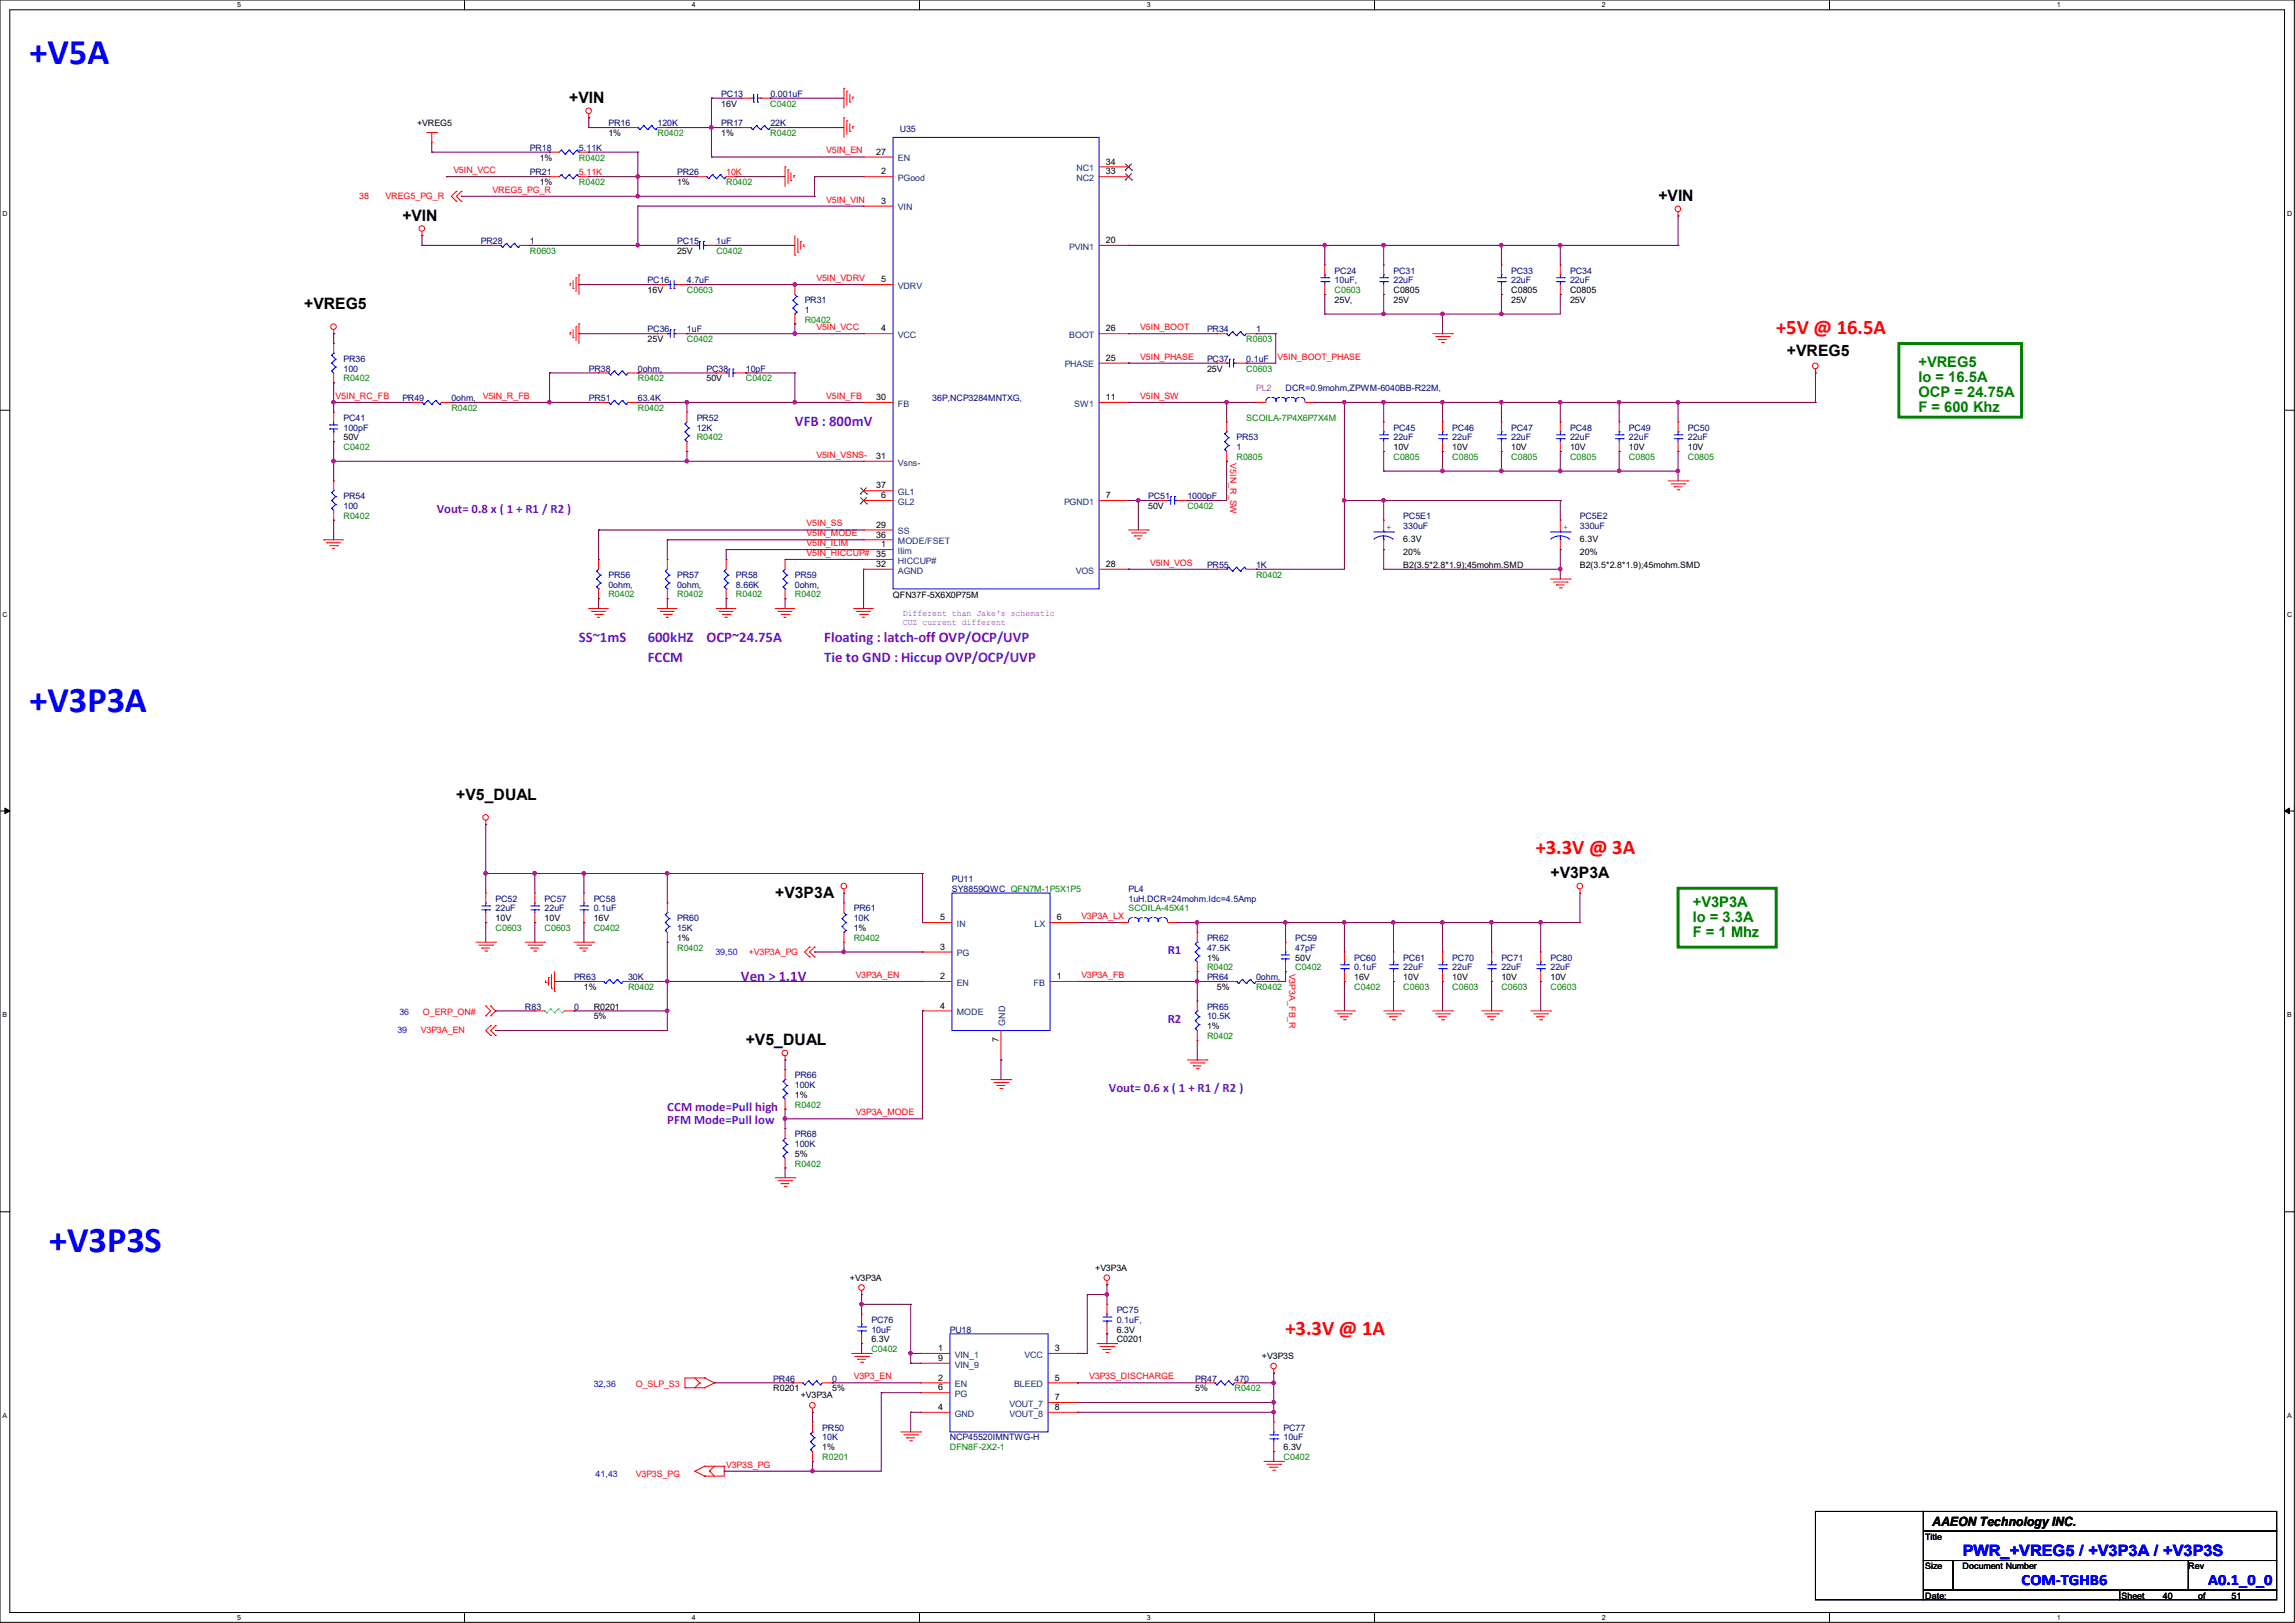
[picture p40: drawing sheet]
<svg xmlns="http://www.w3.org/2000/svg" width="297mm" height="210mm" viewBox="0 0 297 210" stroke-linecap="round" stroke-linejoin="round" font-family="sans-serif">
<defs><g id="words">
<g font-size="4.7" fill="#00f">
<text x="3.8" y="8.3">+V5A</text>
<text x="3.8" y="92.1">+V3P3A</text>
<text x="6.3" y="162">+V3P3S</text>
</g>
<g font-size="2.7" fill="#f00">
<text x="229.9" y="43.2">+5V @ 16.5A</text>
<text x="198.8" y="110.5">+3.3V @ 3A</text>
<text x="166.4" y="172.7">+3.3V @ 1A</text>
</g>
<g font-size="2">
<text x="73.7" y="13.3">+VIN</text>
<text x="52.1" y="28.6">+VIN</text>
<text x="214.6" y="26">+VIN</text>
<text x="39.4" y="40">+VREG5</text>
<text x="231.3" y="46.1">+VREG5</text>
<text x="59.1" y="103.5">+V5_DUAL</text>
<text x="200.7" y="113.7">+V3P3A</text>
<text x="100.3" y="116.2">+V3P3A</text>
<text x="96.5" y="135.3">+V5_DUAL</text>
</g>
<g font-size="2" fill="#00f">
<text x="254" y="201.3">PWR_+VREG5 / +V3P3A / +V3P3S</text>
<text x="261.6" y="205.2">COM-TGHB6</text>
<text x="285.8" y="205.2">A0.1_0_0</text>
</g>
<g font-size="1.9" fill="#008000">
<text x="248.3" y="47.5">+VREG5</text>
<text x="248.3" y="49.4">Io = 16.5A</text>
<text x="248.3" y="51.4">OCP = 24.75A</text>
<text x="248.3" y="53.3">F = 600 Khz</text>
<text x="219.1" y="117.3">+V3P3A</text>
<text x="219.1" y="119.3">Io = 3.3A</text>
<text x="219.1" y="121.2">F = 1 Mhz</text>
</g>
<g font-size="1.9" fill="#8000ff">
<text x="102.9" y="55.2">VFB : 800mV</text>
<text x="74.9" y="83.1">SS~1mS</text>
<text x="83.8" y="83.1">600kHZ</text>
<text x="91.4" y="83.1">OCP~24.75A</text>
<text x="106.7" y="83.1">Floating : latch-off OVP/OCP/UVP</text>
<text x="83.8" y="85.6">FCCM</text>
<text x="106.7" y="85.6">Tie to GND : Hiccup OVP/OCP/UVP</text>
<text x="95.9" y="126.9">Ven &gt; 1.1V</text>
</g>
<g font-size="1.7" fill="#8000ff">
<text x="56.5" y="66.3">Vout= 0.8 x ( 1 + R1 / R2 )</text>
<text x="151.1" y="123.5">R1</text>
<text x="151.1" y="132.4">R2</text>
<text x="86.4" y="143.8">CCM mode=Pull high</text>
<text x="143.5" y="141.3">Vout= 0.6 x ( 1 + R1 / R2 )</text>
<text x="86.4" y="145.5">PFM Mode=Pull low</text>
</g>
<text font-size="1.7" x="250.1" y="197.4">AAEON Technology INC.</text>
<g font-size="1.1">
<text x="54" y="16.3">+VREG5</text>
<text x="78.7" y="17.6">1%</text>
<text x="93.3" y="17.6">1%</text>
<text x="93.3" y="13.8">16V</text>
<text x="69.8" y="20.8">1%</text>
<text x="69.8" y="24">1%</text>
<text x="87.6" y="24">1%</text>
<text x="113.4" y="20">27</text>
<text x="114" y="22.6">2</text>
<text x="143.1" y="22.6">33</text>
<text x="143.1" y="21.3">34</text>
<text x="114" y="26.4">3</text>
<text x="87.6" y="32.9">25V</text>
<text x="143.1" y="31.5">20</text>
<text x="83.8" y="37.9">16V</text>
<text x="114" y="36.5">5</text>
<text x="172.7" y="39.2">25V,</text>
<text x="180.3" y="37.9">C0805</text>
<text x="180.3" y="39.2">25V</text>
<text x="195.6" y="37.9">C0805</text>
<text x="195.6" y="39.2">25V</text>
<text x="203.2" y="37.9">C0805</text>
<text x="203.2" y="39.2">25V</text>
<text x="83.8" y="44.3">25V</text>
<text x="114" y="42.9">4</text>
<text x="143.1" y="46.7">25</text>
<text x="143.1" y="42.9">26</text>
<text x="91.4" y="49.4">50V</text>
<text x="113.4" y="51.8">30</text>
<text x="143.1" y="51.8">11</text>
<text x="156.2" y="48.1">25V</text>
<text x="44.4" y="57">50V</text>
<text x="113.4" y="59.4">31</text>
<text x="180.3" y="58.3">10V</text>
<text x="188" y="58.3">10V</text>
<text x="195.6" y="58.3">10V</text>
<text x="203.2" y="58.3">10V</text>
<text x="210.8" y="58.3">10V</text>
<text x="218.4" y="58.3">10V</text>
<text x="113.4" y="63.2">37</text>
<text x="114" y="64.5">6</text>
<text x="143.1" y="64.5">7</text>
<text x="148.6" y="65.9">50V</text>
<text x="113.4" y="68.3">29</text>
<text x="113.4" y="69.6">36</text>
<text x="114" y="70.8">1</text>
<text x="181.6" y="70.2">6.3V</text>
<text x="181.6" y="71.8">20%</text>
<text x="204.5" y="70.2">6.3V</text>
<text x="204.5" y="71.8">20%</text>
<text x="113.4" y="73.4">32</text>
<text x="113.4" y="72.1">35</text>
<text x="115.6" y="77.4">QFN37F-5X6X0P75M</text>
<text x="143.1" y="73.4">28</text>
<text x="181.6" y="73.5">B2(3.5*2.8*1.9);45mohm.SMD</text>
<text x="204.5" y="73.5">B2(3.5*2.8*1.9);45mohm.SMD</text>
<text x="64.1" y="119.2">10V</text>
<text x="70.5" y="119.2">10V</text>
<text x="76.8" y="119.2">16V</text>
<text x="121.7" y="119.1">5</text>
<text x="136.8" y="119.1">6</text>
<text x="87.6" y="121.8">1%</text>
<text x="110.5" y="120.5">1%</text>
<text x="121.7" y="122.9">3</text>
<text x="156.2" y="124.3">1%</text>
<text x="167.6" y="124.3">50V</text>
<text x="75.6" y="128.1">1%</text>
<text x="76.8" y="130.6">R0201</text>
<text x="76.8" y="131.9">5%</text>
<text x="121.7" y="126.7">2</text>
<text x="121.7" y="130.5">4</text>
<text x="136.8" y="126.7">1</text>
<text x="157.5" y="128.1">5%</text>
<text x="175.3" y="126.8">16V</text>
<text x="181.6" y="126.8">10V</text>
<text x="188" y="126.8">10V</text>
<text x="194.3" y="126.8">10V</text>
<text x="200.7" y="126.8">10V</text>
<text x="129.2" y="134.9" transform="rotate(-90 129.2 134.9)">7</text>
<text x="156.2" y="133.2">1%</text>
<text x="102.9" y="142.1">1%</text>
<text x="102.9" y="149.7">5%</text>
<text x="110" y="165.7">+V3P3A</text>
<text x="141.7" y="164.4">+V3P3A</text>
<text x="112.8" y="173.7">6.3V</text>
<text x="144.5" y="173.7">C0201</text>
<text x="144.5" y="172.4">6.3V</text>
<text x="121.4" y="174.8">1</text>
<text x="121.4" y="176.1">9</text>
<text x="121.4" y="178.7">2</text>
<text x="121.4" y="179.9">6</text>
<text x="136.5" y="174.8">3</text>
<text x="136.5" y="178.7">5</text>
<text x="163.3" y="175.9">+V3P3S</text>
<text x="100.1" y="180">R0201</text>
<text x="103.6" y="180.9">+V3P3A</text>
<text x="107.7" y="180">5%</text>
<text x="121.4" y="182.5">4</text>
<text x="136.5" y="181.2">7</text>
<text x="136.5" y="182.5">8</text>
<text x="154.7" y="180">5%</text>
<text x="106.4" y="187.7">1%</text>
<text x="166.1" y="187.7">6.3V</text>
<text x="249.2" y="199.2">Title</text>
<text x="249.2" y="203">Size</text>
<text x="254" y="203">Document Number</text>
<text x="283.2" y="203">Rev</text>
<text x="249.2" y="206.8">Date:</text>
<text x="274.6" y="206.8">Sheet</text>
<text x="279.9" y="206.8">40</text>
<text x="284.5" y="206.8">of</text>
<text x="288.8" y="206.8">51</text>
</g>
<g font-size="1.1" fill="#000080">
<text x="78.7" y="16.3">PR16</text>
<text x="85.1" y="16.3">120K</text>
<text x="93.3" y="16.3">PR17</text>
<text x="93.3" y="12.5">PC13</text>
<text x="99.7" y="16.3">22K</text>
<text x="99.7" y="12.5">0.001uF</text>
<text x="116.5" y="17.1">U35</text>
<text x="68.6" y="19.5">PR18</text>
<text x="68.6" y="22.7">PR21</text>
<text x="74.9" y="19.5">5.11K</text>
<text x="87.6" y="22.7">PR26</text>
<text x="62.2" y="31.6">PR28</text>
<text x="68.6" y="31.6">1</text>
<text x="87.6" y="31.6">PC15</text>
<text x="92.7" y="31.6">1uF</text>
<text x="172.7" y="35.4">PC24</text>
<text x="180.3" y="35.4">PC31</text>
<text x="195.6" y="35.4">PC33</text>
<text x="203.2" y="35.4">PC34</text>
<text x="83.8" y="36.7">PC16</text>
<text x="88.9" y="36.7">4.7uF</text>
<text x="104.1" y="39.2">PR31</text>
<text x="104.1" y="40.5">1</text>
<text x="172.7" y="36.7">10uF,</text>
<text x="180.3" y="36.7">22uF</text>
<text x="195.6" y="36.7">22uF</text>
<text x="203.2" y="36.7">22uF</text>
<text x="44.4" y="46.8">PR36</text>
<text x="83.8" y="43">PC36</text>
<text x="88.9" y="43">1uF</text>
<text x="156.2" y="43">PR34</text>
<text x="156.2" y="46.8">PC37</text>
<text x="161.3" y="46.8">0.1uF</text>
<text x="162.6" y="43">1</text>
<text x="44.4" y="48.1">100</text>
<text x="52.1" y="51.9">PR49</text>
<text x="58.4" y="51.9">0ohm,</text>
<text x="76.2" y="51.9">PR51</text>
<text x="76.2" y="48.1">PR38</text>
<text x="82.6" y="51.9">63.4K</text>
<text x="82.6" y="48.1">0ohm,</text>
<text x="91.4" y="48.1">PC38</text>
<text x="96.5" y="48.1">10pF</text>
<text x="120.6" y="51.9">36P,NCP3284MNTXG,</text>
<text x="166.4" y="50.6">DCR=0.9mohm,ZPWM-6040BB-R22M,</text>
<text x="44.4" y="54.4">PC41</text>
<text x="44.4" y="55.7">100pF</text>
<text x="90.2" y="54.4">PR52</text>
<text x="90.2" y="55.7">12K</text>
<text x="160" y="57">PR53</text>
<text x="160" y="58.3">1</text>
<text x="180.3" y="55.7">PC45</text>
<text x="180.3" y="57">22uF</text>
<text x="188" y="55.7">PC46</text>
<text x="188" y="57">22uF</text>
<text x="195.6" y="55.7">PC47</text>
<text x="195.6" y="57">22uF</text>
<text x="203.2" y="55.7">PC48</text>
<text x="203.2" y="57">22uF</text>
<text x="210.8" y="55.7">PC49</text>
<text x="210.8" y="57">22uF</text>
<text x="218.4" y="55.7">PC50</text>
<text x="218.4" y="57">22uF</text>
<text x="44.4" y="64.6">PR54</text>
<text x="44.4" y="65.9">100</text>
<text x="148.6" y="64.6">PC51</text>
<text x="153.7" y="64.6">1000pF</text>
<text x="181.6" y="67.1">PC5E1</text>
<text x="181.6" y="68.4">330uF</text>
<text x="204.5" y="67.1">PC5E2</text>
<text x="204.5" y="68.4">330uF</text>
<text x="78.7" y="74.8">PR56</text>
<text x="78.7" y="76">0ohm,</text>
<text x="87.6" y="74.8">PR57</text>
<text x="87.6" y="76">0ohm,</text>
<text x="95.2" y="74.8">PR58</text>
<text x="95.2" y="76">8.66K</text>
<text x="102.9" y="74.8">PR59</text>
<text x="102.9" y="76">0ohm,</text>
<text x="156.2" y="73.5">PR55</text>
<text x="162.6" y="73.5">1K</text>
<text x="64.1" y="116.7">PC52</text>
<text x="64.1" y="117.9">22uF</text>
<text x="70.5" y="116.7">PC57</text>
<text x="70.5" y="117.9">22uF</text>
<text x="76.8" y="116.7">PC58</text>
<text x="76.8" y="117.9">0.1uF</text>
<text x="87.6" y="119.2">PR60</text>
<text x="110.5" y="117.9">PR61</text>
<text x="110.5" y="119.2">10K</text>
<text x="123.2" y="114.1">PU11</text>
<text x="123.2" y="115.4">SY8859QWC QFN7M-1P5X1P5</text>
<text x="146" y="115.4">PL4</text>
<text x="146" y="116.7">1uH.DCR=24mohm.Idc=4.5Amp</text>
<text x="87.6" y="120.5">15K</text>
<text x="156.2" y="121.8">PR62</text>
<text x="156.2" y="123">47.5K</text>
<text x="167.6" y="121.8">PC59</text>
<text x="167.6" y="123">47pF</text>
<text x="175.3" y="124.3">PC60</text>
<text x="175.3" y="125.6">0.1uF</text>
<text x="181.6" y="124.3">PC61</text>
<text x="181.6" y="125.6">22uF</text>
<text x="188" y="124.3">PC70</text>
<text x="188" y="125.6">22uF</text>
<text x="194.3" y="124.3">PC71</text>
<text x="194.3" y="125.6">22uF</text>
<text x="200.7" y="124.3">PC80</text>
<text x="200.7" y="125.6">22uF</text>
<text x="67.9" y="130.6">R83</text>
<text x="74.3" y="126.8">PR63</text>
<text x="74.3" y="130.6">0</text>
<text x="81.3" y="126.8">30K</text>
<text x="156.2" y="130.6">PR65</text>
<text x="156.2" y="131.9">10.5K</text>
<text x="156.2" y="126.8">PR64</text>
<text x="162.6" y="126.8">0ohm,</text>
<text x="102.9" y="139.5">PR66</text>
<text x="102.9" y="140.8">100K</text>
<text x="102.9" y="147.2">PR68</text>
<text x="102.9" y="148.4">100K</text>
<text x="112.8" y="171.2">PC76</text>
<text x="112.8" y="172.4">10uF</text>
<text x="122.9" y="172.4">PU18</text>
<text x="144.5" y="169.9">PC75</text>
<text x="144.5" y="171.2">0.1uF,</text>
<text x="100.1" y="178.8">PR46</text>
<text x="107.7" y="178.8">0</text>
<text x="154.7" y="178.8">PR47</text>
<text x="159.8" y="178.8">470</text>
<text x="106.4" y="185.1">PR50</text>
<text x="166.1" y="185.1">PC77</text>
<text x="106.4" y="186.4">10K</text>
<text x="122.9" y="186.4">NCP45520IMNTWG-H</text>
<text x="166.1" y="186.4">10uF</text>
</g>
<g font-size="1.1" fill="#008000">
<text x="85.1" y="17.6">R0402</text>
<text x="99.7" y="17.6">R0402</text>
<text x="99.7" y="13.8">C0402</text>
<text x="74.9" y="20.8">R0402</text>
<text x="74.9" y="24">R0402</text>
<text x="94" y="24">R0402</text>
<text x="68.6" y="32.9">R0603</text>
<text x="92.7" y="32.9">C0402</text>
<text x="88.9" y="37.9">C0603</text>
<text x="104.1" y="41.7">R0402</text>
<text x="172.7" y="37.9">C0603</text>
<text x="88.9" y="44.3">C0402</text>
<text x="161.3" y="44.3">R0603</text>
<text x="44.4" y="49.4">R0402</text>
<text x="58.4" y="53.2">R0402</text>
<text x="82.5" y="53.2">R0402</text>
<text x="82.5" y="49.4">R0402</text>
<text x="96.5" y="49.4">C0402</text>
<text x="161.3" y="48.1">C0603</text>
<text x="44.4" y="58.3">C0402</text>
<text x="90.2" y="57">R0402</text>
<text x="160" y="59.5">R0805</text>
<text x="161.3" y="54.4">SCOILA-7P4X6P7X4M</text>
<text x="180.3" y="59.5">C0805</text>
<text x="188" y="59.5">C0805</text>
<text x="195.6" y="59.5">C0805</text>
<text x="203.2" y="59.5">C0805</text>
<text x="210.8" y="59.5">C0805</text>
<text x="218.4" y="59.5">C0805</text>
<text x="153.7" y="65.9">C0402</text>
<text x="44.4" y="67.1">R0402</text>
<text x="78.7" y="77.3">R0402</text>
<text x="87.6" y="77.3">R0402</text>
<text x="95.2" y="77.3">R0402</text>
<text x="102.9" y="77.3">R0402</text>
<text x="162.6" y="74.8">R0402</text>
<text x="146" y="117.9">SCOILA-45X41</text>
<text x="64.1" y="120.5">C0603</text>
<text x="70.5" y="120.5">C0603</text>
<text x="76.8" y="120.5">C0402</text>
<text x="87.6" y="123">R0402</text>
<text x="110.5" y="121.8">R0402</text>
<text x="156.2" y="125.6">R0402</text>
<text x="167.6" y="125.6">C0402</text>
<text x="81.3" y="128.1">R0402</text>
<text x="162.6" y="128.1">R0402</text>
<text x="175.3" y="128.1">C0402</text>
<text x="181.6" y="128.1">C0603</text>
<text x="188" y="128.1">C0603</text>
<text x="194.3" y="128.1">C0603</text>
<text x="200.7" y="128.1">C0603</text>
<text x="156.2" y="134.5">R0402</text>
<text x="102.9" y="143.3">R0402</text>
<text x="102.9" y="151">R0402</text>
<text x="112.8" y="175">C0402</text>
<text x="159.8" y="180">R0402</text>
<text x="106.4" y="188.9">R0201</text>
<text x="122.9" y="187.7">DFN8F-2X2-1</text>
<text x="166.1" y="188.9">C0402</text>
</g>
<g font-size="1.1" fill="#f00">
<text x="58.7" y="22.4">V5IN_VCC</text>
<text x="74.9" y="22.7">5.11K</text>
<text x="94" y="22.7">10K</text>
<text x="106.9" y="19.9">V5IN_EN</text>
<text x="46.5" y="25.7">38</text>
<text x="49.9" y="25.7">VREG5_PG_R</text>
<text x="63.8" y="24.9">VREG5_PG_R</text>
<text x="106.9" y="26.2">V5IN_VIN</text>
<text x="105.7" y="36.4">V5IN_VDRV</text>
<text x="105.7" y="42.7">V5IN_VCC</text>
<text x="147.6" y="46.5">V5IN_PHASE</text>
<text x="147.6" y="42.7">V5IN_BOOT</text>
<text x="165.3" y="46.5">V5IN_BOOT_PHASE</text>
<text x="43.4" y="51.6">V5IN_RC_FB</text>
<text x="62.5" y="51.6">V5IN_R_FB</text>
<text x="106.9" y="51.6">V5IN_FB</text>
<text x="147.6" y="51.6">V5IN_SW</text>
<text x="105.7" y="59.2">V5IN_VSNS-</text>
<text x="159.2" y="59.9" transform="rotate(90 159.2 59.9)">V5IN_R_SW</text>
<text x="104.4" y="71.9">V5IN_HICCUP#</text>
<text x="104.4" y="69.4">V5IN_MODE</text>
<text x="104.4" y="70.7">V5IN_ILIM</text>
<text x="104.4" y="68.1">V5IN_SS</text>
<text x="148.8" y="73.2">V5IN_VOS</text>
<text x="140" y="118.9">V3P3A_LX</text>
<text x="96.9" y="123.5">+V3P3A_PG</text>
<text x="166.8" y="126" transform="rotate(90 166.8 126)">V3P3A_FB_R</text>
<text x="54.7" y="131.3">O_ERP_ON#</text>
<text x="110.7" y="126.5">V3P3A_EN</text>
<text x="140" y="126.5">V3P3A_FB</text>
<text x="54.5" y="133.7">V3P3A_EN</text>
<text x="110.7" y="144.3">V3P3A_MODE</text>
<text x="82.3" y="179.4">O_SLP_S3</text>
<text x="110.5" y="178.5">V3P3_EN</text>
<text x="141" y="178.5">V3P3S_DISCHARGE</text>
<text x="82.3" y="191.1">V3P3S_PG</text>
<text x="94" y="189.9">V3P3S_PG</text>
</g>
<g font-size="1.1" fill="#004080">
<text x="116.2" y="23.4">PGood</text>
<text x="116.2" y="20.9">EN</text>
<text x="139.3" y="23.4">NC2</text>
<text x="139.3" y="22.1">NC1</text>
<text x="116.2" y="27.2">VIN</text>
<text x="138.4" y="32.3">PVIN1</text>
<text x="116.2" y="37.4">VDRV</text>
<text x="116.2" y="43.7">VCC</text>
<text x="137.8" y="47.5">PHASE</text>
<text x="138.4" y="43.7">BOOT</text>
<text x="116.2" y="52.6">FB</text>
<text x="139" y="52.6">SW1</text>
<text x="116.2" y="65.3">GL2</text>
<text x="116.2" y="60.2">Vsns-</text>
<text x="116.2" y="64.1">GL1</text>
<text x="137.7" y="65.3">PGND1</text>
<text x="116.2" y="71.7">Ilim</text>
<text x="116.2" y="69.1">SS</text>
<text x="116.2" y="70.4">MODE/FSET</text>
<text x="116.2" y="74.2">AGND</text>
<text x="116.2" y="72.9">HICCUP#</text>
<text x="139.2" y="74.2">VOS</text>
<text x="123.8" y="119.9">IN</text>
<text x="133.9" y="119.9">LX</text>
<text x="123.8" y="123.7">PG</text>
<text x="123.8" y="127.6">EN</text>
<text x="123.8" y="131.4">MODE</text>
<text x="133.8" y="127.6">FB</text>
<text x="130.1" y="132.7" transform="rotate(-90 130.1 132.7)">GND</text>
<text x="123.6" y="175.7">VIN_1</text>
<text x="123.6" y="177">VIN_9</text>
<text x="123.6" y="179.5">EN</text>
<text x="131.2" y="179.5">BLEED</text>
<text x="132.6" y="175.7">VCC</text>
<text x="123.6" y="180.8">PG</text>
<text x="123.6" y="183.3">GND</text>
<text x="130.6" y="182">VOUT_7</text>
<text x="130.6" y="183.3">VOUT_8</text>
</g>
<text font-size="1.1" fill="#f0f" x="162.6" y="50.6">PL2</text>
<g font-size="1.1" fill="#00f">
<text x="179.5" y="68.5">+</text>
<text x="202.3" y="68.5">+</text>
<text x="92.6" y="123.5">39,50</text>
<text x="51.7" y="131.3">36</text>
<text x="51.4" y="133.7">39</text>
<text x="76.8" y="179.4">32,36</text>
<text x="77.1" y="191.1">41,43</text>
</g>
<g font-size="1.1" fill="#8000ff">
<text x="116.8" y="79.7">Different than Jake's schematic</text>
<text x="116.8" y="80.9">CUZ current different</text>
</g>
<g font-size=".9">
<text x="30.7" y=".9">5</text>
<text x="89.5" y=".9">4</text>
<text x="148.4" y=".9">3</text>
<text x="207.3" y=".9">2</text>
<text x="266.2" y=".9">1</text>
<text x=".3" y="28">D</text>
<text x="296" y="28">D</text>
<text x=".3" y="79.8">C</text>
<text x="296" y="79.8">C</text>
<text x=".3" y="131.7">B</text>
<text x="296" y="131.7">B</text>
<text x=".3" y="183.5">A</text>
<text x="296" y="183.5">A</text>
<text x="30.7" y="209.6">5</text>
<text x="89.5" y="209.6">4</text>
<text x="148.4" y="209.6">3</text>
<text x="207.3" y="209.6">2</text>
<text x="266.2" y="209.6">1</text>
</g>
</g></defs>
<path d="M0 0h296.9v209.9h-296.9zM1.3 1.3h294.4v207.4h-294.4z" fill="none" stroke="#000" stroke-width=".13"/>
<g fill="#fff">
<path d="M30.7 .1h.5v1h-.5z"/>
<path d="M30.7 208.8h.5v1h-.5z"/>
</g>
<path d="M60.1 0v1.3M60.1 208.7v1.2" fill="none" stroke="#000" stroke-width=".13"/>
<g fill="#fff">
<path d="M89.5 .1h.5v1h-.5z"/>
<path d="M89.5 208.8h.5v1h-.5z"/>
</g>
<path d="M119 0v1.3M119 208.7v1.2" fill="none" stroke="#000" stroke-width=".13"/>
<g fill="#fff">
<path d="M148.4 .1h.5v1h-.5z"/>
<path d="M148.4 208.8h.5v1h-.5z"/>
</g>
<path d="M177.9 0v1.3M177.9 208.7v1.2" fill="none" stroke="#000" stroke-width=".13"/>
<g fill="#fff">
<path d="M207.3 .1h.5v1h-.5z"/>
<path d="M207.3 208.8h.5v1h-.5z"/>
</g>
<path d="M236.8 0v1.3M236.8 208.7v1.2" fill="none" stroke="#000" stroke-width=".13"/>
<g fill="#fff">
<path d="M266.2 .1h.5v1h-.5z"/>
<path d="M266.2 208.8h.5v1h-.5z"/>
<path d="M.3 27.2h.7v1h-.7z"/>
<path d="M296 27.2h.6v1h-.6z"/>
<path d="M.3 79h.7v1h-.7z"/>
<path d="M296 79h.6v1h-.6z"/>
</g>
<path d="M0 53.1h1.3M295.7 53.1h1.2" fill="none" stroke="#000" stroke-width=".13"/>
<g fill="#fff">
<path d="M.3 130.9h.6v1h-.6z"/>
<path d="M296 130.9h.6v1h-.6z"/>
</g>
<path d="M0 104.9h1.3M295.7 104.9h1.2" fill="none" stroke="#000" stroke-width=".13"/>
<path d="M.6 104.6l.7 .3-.7 .4zM295.7 104.9l.6-.3v.7z" fill="#000" stroke="#000" stroke-width=".13"/>
<g fill="#fff">
<path d="M.3 182.7h.6v1h-.6z"/>
<path d="M296 182.7h.5v1h-.5z"/>
</g>
<path d="M0 156.8h1.3M295.7 156.8h1.2M234.9 195.6h14v11.4h-14zM248.9 195.6h45.7v2.5h-45.7zM248.9 198.1h45.7v3.8h-45.7zM248.9 201.9h3.8v3.8h-3.8zM248.9 205.7h25.4v1.3h-25.4zM252.7 201.9h30.5v3.8h-30.5zM274.3 205.7h20.3v1.3h-20.3zM283.2 201.9h11.4v3.8h-11.4z" fill="none" stroke="#000" stroke-width=".13"/>
<path d="M245.7 44.4h15.9v9.6h-15.9zM217.2 114.9h12.7v7.7h-12.7z" fill="none" stroke="#008000" stroke-width=".38"/>
<g fill="none" stroke="#f00" stroke-width=".13">
<path d="M55.2 17.1h1.3M55.9 18.4h.1M55.9 17.1v1.3M56.5 17.1h.1M71.1 19.7h.1M71.1 19.7h1.3M74.9 19.7h1.3M76.2 15.2h.1M76.2 19.7h.1M76.2 14.7v.5M81.3 16.5h.1M81.3 16.5h1.2"/>
<path d="M85.1 16.5h1.3M86.4 16.5h.1M95.9 16.5h.1M95.9 12.7h.1M95.9 16.5h1.3M95.9 12.7h1.3M98.4 12.7h1.3M99.7 12.7h.1M99.7 16.5h1.3M101 16.5h.1M109.2 15.2h.1M109.2 11.4h.1"/>
<path d="M109.2 11.4v2.6M109.2 15.2v2.6M109.6 15.6h.1M109.6 11.8h.1M109.6 11.8v1.8M109.6 15.6v1.8M110 17h.1M110 13.2h.1M110 12.2v1M110 16v1M110.4 16.4h.1M110.4 12.6h.1"/>
<path d="M110.4 12.6v.2M110.4 16.4v.2M54.6 30.5h.1M54.6 30v.5M59.1 24.8h.1M59.1 26h.1M59.1 24.8l-.7 .6 .7 .6M59.7 24.8h.1M59.7 26h.1M59.7 24.8l-.6 .6 .6 .6M63.5 31.7h.1M63.5 31.7h1.3"/>
<path d="M67.3 31.7h1.3M68.6 31.7h.1M71.1 22.9h.1M71.1 22.9h1.3M73.8 36.7h.1M73.8 36.7v.3M74.2 37.3h.1M74.2 36.3v1M74.5 35.9h.1M74.5 35.9v1.8M74.9 35.6h.1M74.9 35.6v2.5"/>
<path d="M74.9 22.9h1.3M76.2 22.9h.1M85.1 36.8h.1M85.1 36.8h1.3M87.6 36.8h1.3M88.9 36.8h.1M88.9 31.7h.1M88.9 31.7h1.3M90.2 22.9h.1M90.2 22.9h1.2M91.4 31.7h1.3M92.7 31.7h.1"/>
<path d="M94 22.9h1.2M95.2 22.9h.1M101.6 21.6h.1M101.6 21.6v2.5M102 22h.1M102 22v1.7M102.4 23.4h.1M102.4 22.4v1M102.7 22.7h.1M102.7 22.7v.3M102.9 33h.1M102.9 36.8h.1"/>
<path d="M102.9 30.5v2.5M102.9 36.8v1.3M103.3 32.6h.1M103.3 30.9v1.7M103.6 31.2h.1M103.6 31.2v1.1M104 31.9h.1M104 31.6v.3M111.8 22.9h.1M111.8 26.7h.1M111.8 36.8h.1M111.8 20.3h.1"/>
<path d="M111.8 36.8h3.8M111.8 22.9h3.8M111.8 26.7h3.8M111.8 20.3h3.8M142.2 31.7h3.8M142.2 22.9h3.8M142.2 21.6h3.8M146 31.7h.1M146 22.9h.1M146 21.6h.1M171.4 38.1h.1M171.4 34.3h.1"/>
<path d="M171.4 34.3v1.3M171.4 36.8v1.3M179.1 38.1h.1M179.1 34.3h.1M179.1 34.3v1.3M179.1 36.8v1.3M194.3 38.1h.1M194.3 34.3h.1M194.3 34.3v1.3M194.3 36.8v1.3M201.9 38.1h.1M201.9 34.3h.1"/>
<path d="M201.9 34.3v1.3M201.9 36.8v1.3M217.2 27.9h.1M217.2 27.4v.5M43.2 43.2h.1M43.2 49.5h.1M43.2 44.4h.1M43.2 53.3h.1M43.2 57.1h.1M43.2 42.7v.5M43.2 44.4v1.3M43.2 48.3v1.2"/>
<path d="M43.2 53.3v1.3M43.2 55.9v1.2M53.3 52.1h.1M53.3 52.1h1.3M57.1 52.1h1.3M58.4 52.1h.1M73.8 43.1h.1M73.8 43.1v.2M74.2 43.7h.1M74.2 42.7v1M74.5 42.3h.1M74.5 42.3v1.8"/>
<path d="M74.9 41.9h.1M74.9 41.9v2.5M77.5 52.1h.1M77.5 48.3h.1M77.5 52.1h1.2M77.5 48.3h1.2M81.3 52.1h1.2M81.3 48.3h1.2M82.5 52.1h.1M82.5 48.3h.1M85.1 43.2h.1M85.1 43.2h1.3"/>
<path d="M87.6 43.2h1.3M88.9 43.2h.1M88.9 53.3h.1M88.9 58.4h.1M88.9 53.3v1.3M88.9 57.1v1.3M92.7 48.3h.1M92.7 48.3h1.3M95.2 48.3h1.3M96.5 48.3h.1M102.9 41.9h.1M102.9 40.6v1.3"/>
<path d="M111.8 43.2h.1M111.8 52.1h.1M111.8 59.7h.1M111.8 43.2h3.8M111.8 52.1h3.8M111.8 59.7h3.8M142.2 43.2h3.8M142.2 52.1h3.8M142.2 47h3.8M146 52.1h.1M146 47h.1M146 43.2h.1"/>
<path d="M157.5 43.2h.1M157.5 47h.1M157.5 43.2h1.2M157.5 47h1.2M158.7 59.7h.1M158.7 54.6h.1M158.7 54.6v1.3M158.7 58.4v1.3M160 47h1.3M161.3 47h.1M161.3 43.2h1.3M162.6 43.2h.1"/>
<path d="M162.6 52.1h.1M162.6 52.1h1.2M168.9 52.1h1.3M170.2 52.1h.1M179.1 58.4h.1M179.1 54.6h.1M179.1 54.6v1.3M179.1 57.1v1.3M185.4 43.2h2.6M185.8 43.6h1.8M186.2 43.9h.1M186.2 43.9h1"/>
<path d="M186.6 44.3h.2M186.7 58.4h.1M186.7 54.6h.1M186.7 54.6v1.3M186.7 57.1v1.3M186.8 44.3h.1M187.6 43.6h.1M188 43.2h.1M194.3 58.4h.1M194.3 54.6h.1M194.3 54.6v1.3M194.3 57.1v1.3"/>
<path d="M201.9 58.4h.1M201.9 54.6h.1M201.9 54.6v1.3M201.9 57.1v1.3M209.5 58.4h.1M209.5 54.6h.1M209.5 54.6v1.3M209.5 57.1v1.3M217.2 58.4h.1M217.2 54.6h.1M217.2 54.6v1.3M217.2 57.1v1.3"/>
<path d="M234.9 48.3h.1M234.9 47.8v.5M41.9 69.8h.1M41.9 69.8h2.5M42.3 70.2h.1M42.3 70.2h1.8M42.7 70.6h1M43.1 71h.1M43.1 71h.2M43.2 67.3h.1M43.2 62.2h.1M43.2 62.2v1.3"/>
<path d="M43.2 66v1.3M43.7 70.6h.1M76.2 78.7h.1M76.2 78.7h2.5M76.6 79.1h.1M76.6 79.1h1.8M77 79.5h1M77.3 79.9h.1M77.3 79.9h.3M77.5 72.4h.1M77.5 77.5h.1M77.5 72.4v1.3"/>
<path d="M77.5 76.2v1.3M78 79.5h.1M85.1 78.7h.1M85.1 78.7h2.5M85.5 79.1h.1M85.5 79.1h1.7M85.9 79.5h1M86.2 79.9h.1M86.2 79.9h.3M86.4 72.4h.1M86.4 77.5h.1M86.4 72.4v1.3"/>
<path d="M86.4 76.2v1.3M86.9 79.5h.1M92.7 78.7h.1M92.7 78.7h2.5M93.1 79.1h.1M93.1 79.1h1.8M93.5 79.5h1M93.9 79.9h.1M93.9 79.9h.2M94 72.4h.1M94 77.5h.1M94 72.4v1.3"/>
<path d="M94 76.2v1.3M94.5 79.5h.1M100.3 78.7h.1M100.3 78.7h2.6M100.7 79.1h.1M100.7 79.1h1.8M101.1 79.5h1M101.5 79.9h.1M101.5 79.9h.2M101.6 72.4h.1M101.6 77.5h.1M101.6 72.4v1.3"/>
<path d="M101.6 76.2v1.3M102.1 79.5h.1M110.5 78.7h.1M110.5 78.7h2.5M110.9 79.1h.1M110.9 79.1h1.7M111.3 79.5h1M111.6 79.9h.1M111.6 79.9h.3M111.8 71.1h.1M111.8 64.8h.1M111.8 68.6h.1"/>
<path d="M111.8 73.7h.1M111.8 72.4h.1M111.8 69.8h.1M111.8 63.5h.1M111.8 69.8h3.8M111.8 68.6h3.8M111.8 71.1h3.8M111.8 64.8h3.8M111.8 73.7h3.8M111.8 72.4h3.8M111.8 63.5h3.8M112.3 79.5h.1"/>
<path d="M142.2 64.8h3.8M142.2 73.7h3.8M146 64.8h.1M146 73.7h.1M146 68.6h2.6M146.4 69h1.8M146.8 69.3h.1M146.8 69.3h1M147.2 69.7h.2M147.4 69.7h.1M148.2 69h.1M148.6 68.6h.1"/>
<path d="M149.9 64.8h.1M149.9 64.8h1.2M152.4 64.8h1.3M153.7 64.8h.1M157.5 73.7h.1M157.5 73.7h1.2M161.3 73.7h1.3M162.6 73.7h.1M179.1 67.3h.1M179.1 71.1h.1M179.1 67.3v1.3M179.1 69.8v1.3"/>
<path d="M200.7 74.9h2.5M201 75.3h1.8M201.4 75.7h.1M201.4 75.7h1M201.8 76.1h.3M201.9 67.3h.1M201.9 71.1h.1M201.9 67.3v1.3M201.9 69.8v1.3M202.1 76.1h.1M202.8 75.3h.1M203.2 74.9h.1"/>
<path d="M215.9 62.2h2.5M216.3 62.6h1.8M216.7 63h.1M216.7 63h1M217 63.4h.3M217.3 63.4h.1M218.1 62.6h.1M218.4 62.2h.1M62.9 106.7h.1M62.9 119.4h.1M62.9 115.6h.1M62.9 106.2v.5"/>
<path d="M62.9 115.6v1.2M62.9 118.1v1.3M69.2 119.4h.1M69.2 115.6h.1M69.2 115.6v1.2M69.2 118.1v1.3M75.6 119.4h.1M75.6 115.6h.1M75.6 115.6v1.2M75.6 118.1v1.3M86.4 116.8h.1M86.4 116.8v1.3"/>
<path d="M109.2 115.6h.1M109.2 116.8h.1M109.2 115.1v.5M109.2 116.8v1.3M119.4 119.4h.1M119.4 119.4h3.8M135.9 119.4h3.8M139.7 119.4h.1M144.8 119.4h.1M144.8 119.4h1.2M151.1 119.4h1.3M152.4 119.4h.1"/>
<path d="M204.5 115.6h.1M204.5 115.1v.5M61.6 121.9h2.5M62 122.3h1.8M62.4 122.7h.1M62.4 122.7h1M62.7 123.1h.3M62.9 131.4h.1M62.9 130.2h.1M62.9 130.2l.6 .6-.6 .6M63 123.1h.1M63.5 130.2h.1"/>
<path d="M63.5 131.4h.1M63.5 134h.1M63.5 132.7h.1M63.5 130.2l.6 .6-.6 .6M63.5 132.7l-.6 .6 .6 .7M63.8 122.3h.1M64.1 121.9h.1M64.1 134h.1M64.1 132.7h.1M64.1 132.7l-.6 .6 .6 .7M67.9 121.9h2.6M68.3 122.3h1.8"/>
<path d="M68.7 122.7h.1M68.7 122.7h1M69.1 123.1h.2M69.2 130.8h.1M69.2 130.8h1.3M69.3 123.1h.1M70.1 122.3h.1M70.5 121.9h.1M70.6 127.1h.1M70.6 126.9v.2M71 126.5h.1M71 126.5v1"/>
<path d="M71.4 127.9h.1M71.4 126.1v1.8M71.8 128.3h.1M71.8 125.7v2.6M73 130.8h1.3M74.3 130.8h.1M74.3 121.9h2.5M74.7 122.3h1.8M75.1 122.7h.1M75.1 122.7h1M75.4 123.1h.3M75.7 123.1h.1"/>
<path d="M76.5 122.3h.1M76.8 121.9h.1M76.8 127h.1M76.8 127h1.3M80.6 127h1.3M81.9 127h.1M86.4 121.9h.1M86.4 120.6v1.3M101.6 137.2h.1M101.6 138.4h.1M101.6 136.7v.5M101.6 138.4v1.3"/>
<path d="M104.8 122.6h.1M104.8 123.8h.1M104.8 122.6l-.7 .6 .7 .6M105.4 122.6h.1M105.4 123.8h.1M105.4 122.6l-.6 .6 .6 .6M109.2 121.9h.1M109.2 120.6v1.3M119.4 127h.1M119.4 123.2h.1M119.4 130.8h.1M119.4 130.8h3.8"/>
<path d="M119.4 127h3.8M119.4 123.2h3.8M128.3 139.7h2.5M129.5 137.2h.1M129.5 133.3v3.9M130.8 139.7h.1M135.9 127h3.8M139.7 127h.1M153.7 137.2h2.5M154.1 137.5h1.7M154.4 137.9h.1M154.4 137.9h1"/>
<path d="M154.8 138.3h.3M154.9 125.7h.1M154.9 120.6h.1M154.9 134.6h.1M154.9 129.5h.1M154.9 120.6v1.3M154.9 124.5v1.2M154.9 129.5v1.3M154.9 133.3v1.3M155.1 138.3h.1M155.8 137.5h.1M156.2 137.2h.1"/>
<path d="M158.7 127h.1M158.7 127h1.3M162.6 127h1.2M163.8 127h.1M166.4 125.7h.1M166.4 121.9h.1M166.4 121.9v1.3M166.4 124.5v1.2M172.7 130.8h2.6M173.1 131.2h1.8M173.5 131.6h.1M173.5 131.6h1"/>
<path d="M173.9 132h.2M174 127h.1M174 123.2h.1M174 123.2v1.3M174 125.7v1.3M174.1 132h.1M174.9 131.2h.1M175.3 130.8h.1M179.1 130.8h2.5M179.5 131.2h1.7M179.8 131.6h.1M179.8 131.6h1"/>
<path d="M180.2 132h.3M180.3 127h.1M180.3 123.2h.1M180.3 123.2v1.3M180.3 125.7v1.3M180.5 132h.1M181.2 131.2h.1M181.6 130.8h.1M185.4 130.8h2.6M185.8 131.2h1.8M186.2 131.6h.1M186.2 131.6h1"/>
<path d="M186.6 132h.2M186.7 127h.1M186.7 123.2h.1M186.7 123.2v1.3M186.7 125.7v1.3M186.8 132h.1M187.6 131.2h.1M188 130.8h.1M191.8 130.8h2.5M192.2 131.2h1.7M192.5 131.6h.1M192.5 131.6h1"/>
<path d="M192.9 132h.3M193 127h.1M193 123.2h.1M193 123.2v1.3M193 125.7v1.3M193.2 132h.1M193.9 131.2h.1M194.3 130.8h.1M198.1 130.8h2.6M198.5 131.2h1.8M198.9 131.6h.1M198.9 131.6h1"/>
<path d="M199.3 132h.2M199.4 127h.1M199.4 123.2h.1M199.4 123.2v1.3M199.4 125.7v1.3M199.5 132h.1M200.3 131.2h.1M200.7 130.8h.1M100.3 152.4h2.6M100.7 152.8h1.8M101.1 153.2h.1M101.1 153.2h1"/>
<path d="M101.5 153.5h.2M101.6 151.1h.1M101.6 146h.1M101.6 143.5h.1M101.6 142.2v1.3M101.6 146v1.3M101.6 149.9v1.2M101.7 153.5h.1M102.5 152.8h.1M102.9 152.4h.1M128.7 140.1h1.7M129 140.5h.1"/>
<path d="M129 140.5h1M129.4 140.8h.3M129.7 140.8h.1M130.4 140.1h.1M88.6 179.6h.1M88.6 179.6h2.6M89.9 178.3l.7 .6M90.6 178.9h.1M90.6 178.9l-.7 .7M91.2 178.3h.1M91.2 179.6h.1M91.2 178.3h-2.6v1.3"/>
<path d="M91.2 178.3l1.3 .6M92.5 178.9h.1M92.5 178.9l-1.3 .7M102.6 178.9h.1M102.6 178.9h1.3M106.4 178.9h1.3M107.7 178.9h.1M110.2 175.1h2.6M110.6 175.5h1.8M111 175.9h.1M111 175.9h1M111.4 176.3h.2"/>
<path d="M111.5 167.5h.1M111.5 173.9h.1M111.5 170.1h.1M111.5 167v.5M111.5 170.1v1.2M111.5 172.6v1.3M111.6 176.3h.1M112.4 175.5h.1M112.8 175.1h.1M119.1 175.1h.1M119.1 176.4h.1M119.1 178.9h.1"/>
<path d="M119.1 175.1h3.8M119.1 178.9h3.8M119.1 176.4h3.8M135.6 175.1h3.8M135.6 178.9h3.8M139.4 175.1h.1M139.4 178.9h.1M142 173.9h2.5M142.4 174.2h1.7M142.7 174.6h.1M142.7 174.6h1.1M143.1 175h.3"/>
<path d="M143.3 166.2h.1M143.3 172.6h.1M143.3 168.8h.1M143.3 165.7v.5M143.3 168.8v1.3M143.3 171.3v1.3M143.4 175h.1M144.1 174.2h.1M144.5 173.9h.1M156 178.9h.1M156 178.9h1.2M159.8 178.9h1.2"/>
<path d="M161 178.9h.1M164.8 177.7h.1M164.8 177.2v.5M89.9 190.4h.1M89.9 190.4l1.3 .6M91.2 191h.1M91.2 189.7h.1M91.2 189.7h2.5M91.2 189.7l-1.3 .7M91.8 190.4h.1M91.8 190.4l.7 .6M92.5 189.7l-.7 .7"/>
<path d="M93.7 189.7h.1M93.7 189.7v1.3h-2.5M105.2 182.8h.1M105.2 189.1h.1M105.2 184h.1M105.2 182.2v.6M105.2 184v1.3M105.2 187.8v1.3M116.6 185.3h2.5M117 185.7h1.7M117.3 186.1h.1M117.3 186.1h1.1"/>
<path d="M117.7 186.4h.3M118 186.4h.1M118.7 185.7h.1M119.1 185.3h.1M119.1 180.2h.1M119.1 182.8h.1M119.1 180.2h3.8M119.1 182.8h3.8M135.6 182.8h3.8M135.6 181.5h3.8M139.4 181.5h.1M139.4 182.8h.1"/>
<path d="M163.6 189.1h2.5M164 189.5h1.7M164.3 189.9h.1M164.3 189.9h1.1M164.7 190.2h.3M164.8 187.8h.1M164.8 184h.1M164.8 184v1.3M164.8 186.6v1.2M165 190.2h.1M165.7 189.5h.1M166.1 189.1h.1"/>
<circle cx="76.2" cy="14.3" r=".36"/>
<circle cx="54.6" cy="29.6" r=".36"/>
<circle cx="217.1" cy="27" r=".36"/>
<circle cx="43.2" cy="42.3" r=".36"/>
<circle cx="234.9" cy="47.3" r=".36"/>
<circle cx="62.8" cy="105.8" r=".36"/>
<circle cx="109.2" cy="114.7" r=".36"/>
<circle cx="204.4" cy="114.7" r=".36"/>
<circle cx="101.6" cy="136.2" r=".36"/>
<circle cx="111.5" cy="166.6" r=".36"/>
<circle cx="143.2" cy="165.3" r=".36"/>
<circle cx="164.8" cy="176.8" r=".36"/>
<circle cx="105.1" cy="181.8" r=".36"/>
</g>
<g fill="none" stroke="#00f" stroke-width=".13">
<path d="M72.6 19.4h.1M72.6 19.4l-.2 .3M72.6 19.4l.6 .5M73.2 19.9h.1M73.7 19.4h.1M73.7 19.4l-.5 .5M73.7 19.4l.5 .5M74.2 19.9h.1M74.7 19.4h.1M74.7 19.4l-.5 .5M74.7 19.4l.2 .3M74.9 19.7h.1"/>
<path d="M82.5 16.5h.1M82.5 16.5l.3 .3M82.8 16.8h.1M83.3 16.3h.1M83.3 16.3l-.5 .5M83.3 16.3l.5 .5M83.8 16.8h.1M84.3 16.3h.1M84.3 16.3l.5 .5M84.3 16.3l-.5 .5M84.8 16.8h.1M85.1 16.5l-.3 .3"/>
<path d="M97.2 16.5h.1M97.2 16.5l.2 .3M97.2 12.7h.3M97.4 16.8h.1M97.5 13.2h.1M97.5 12.7h.1M97.5 12.2v1M97.9 16.3h.1M97.9 16.3l-.5 .5M97.9 16.3l.5 .5M98 13.2h.1M98 12.2v1"/>
<path d="M98 12.7h.4M98.4 16.8h.1M98.4 12.7h.1M98.9 16.3h.1M98.9 16.3l.5 .5M98.9 16.3l-.5 .5M99.4 16.8h.1M99.7 16.5l-.3 .3M115.6 17.8h26.6v58.4h-26.6zM64.8 31.7h.1M64.8 31.7l.2 .3M65 32h.1"/>
<path d="M65.5 31.5h.1M65.5 31.5l-.5 .5M65.5 31.5l.5 .5M66 32h.1M66.5 31.5h.1M66.5 31.5l.6 .5M66.5 31.5l-.5 .5M67.1 32h.1M67.3 31.7l-.2 .3M72.6 22.6h.1M72.6 22.6l-.2 .3M72.6 22.6l.6 .5"/>
<path d="M73.2 23.1h.1M73.7 22.6h.1M73.7 22.6l-.5 .5M73.7 22.6l.5 .5M74.2 23.1h.1M74.7 22.6h.1M74.7 22.6l-.5 .5M74.7 22.6l.2 .3M74.9 22.9h.1M86.4 36.8h.3M86.7 37.3h.1M86.7 36.8h.1"/>
<path d="M86.7 36.3v1M87.2 37.3h.1M87.2 36.3v1M87.2 36.8h.4M87.6 36.8h.1M90.2 31.7h.1M90.2 31.7h.4M90.6 31.2h.1M90.6 31.2v1.1M91.1 31.2h.1M91.1 31.7h.1M91.1 31.7h.3"/>
<path d="M91.1 31.2v1.1M91.4 22.9h.1M91.4 22.9l.3 .2M91.7 23.1h.1M92.2 22.6h.1M92.2 22.6l-.5 .5M92.2 22.6l.5 .5M92.7 23.1h.1M93.2 22.6h.1M93.2 22.6l.5 .5M93.2 22.6l-.5 .5M93.7 23.1h.1"/>
<path d="M94 22.9l-.3 .2M102.6 38.9h.1M102.6 39.9h.1M102.6 39.9l.5 .5M102.6 38.9l.5 .5M102.9 38.1l.2 .3M103.1 38.4h.1M103.1 39.4h.1M103.1 38.4l-.5 .5M103.1 39.4l-.5 .5M170.9 35.9h1.1M170.9 36.4h1.1"/>
<path d="M171.4 35.6h.1M171.4 36.4h.1M171.4 35.6v.3M171.4 36.4v.4M172 35.9h.1M172 36.4h.1M178.6 35.9h1M178.6 36.4h1M179.1 35.6h.1M179.1 36.4h.1M179.1 35.6v.3M179.1 36.4v.4"/>
<path d="M179.6 35.9h.1M179.6 36.4h.1M193.8 35.9h1M193.8 36.4h1M194.3 35.6h.1M194.3 36.4h.1M194.3 35.6v.3M194.3 36.4v.4M194.8 35.9h.1M194.8 36.4h.1M201.4 35.9h1M201.4 36.4h1"/>
<path d="M201.9 35.6h.1M201.9 36.4h.1M201.9 35.6v.3M201.9 36.4v.4M202.4 35.9h.1M202.4 36.4h.1M42.7 55.5h.1M42.7 55h.1M42.7 55.5h1M42.7 55h1M42.9 46h.1M42.9 48h.1"/>
<path d="M42.9 47h.1M42.9 46l.5 .5M42.9 48l.3 .3M42.9 47l.5 .5M43.2 45.7h.1M43.2 55.9h.1M43.2 55h.1M43.2 45.7l-.3 .3M43.2 54.6v.4M43.2 55.5v.4M43.4 47.5h.1M43.4 46.5h.1"/>
<path d="M43.4 47.5l-.5 .5M43.4 46.5l-.5 .5M54.6 52.1h.1M54.6 52.1l.3 .2M54.9 52.3h.1M55.4 51.8h.1M55.4 51.8l-.5 .5M55.4 51.8l.5 .5M55.9 52.3h.1M56.4 51.8h.1M56.4 51.8l.5 .5M56.4 51.8l-.5 .5"/>
<path d="M56.9 52.3h.1M57.1 52.1l-.2 .2M78.7 52.1h.1M78.7 48.3h.1M78.7 52.1l.3 .2M78.7 48.3l.3 .2M79 52.3h.1M79 48.5h.1M79.5 51.8h.1M79.5 48h.1M79.5 51.8l-.5 .5M79.5 51.8l.5 .5"/>
<path d="M79.5 48l-.5 .5M79.5 48l.5 .5M80 52.3h.1M80 48.5h.1M80.5 51.8h.1M80.5 48h.1M80.5 51.8l.5 .5M80.5 51.8l-.5 .5M80.5 48l.5 .5M80.5 48l-.5 .5M81 52.3h.1M81 48.5h.1"/>
<path d="M81.3 52.1l-.3 .2M81.3 48.3l-.3 .2M86.4 43.2h.1M86.4 43.2h.3M86.7 42.7h.1M86.7 42.7v1M87.2 42.7h.1M87.2 43.2h.1M87.2 42.7v1M87.2 43.2h.4M88.6 56.9h.1M88.6 54.9h.1"/>
<path d="M88.6 55.9h.1M88.6 56.9l.3 .2M88.6 54.9l.6 .5M88.6 55.9l.6 .5M88.9 57.1h.1M88.9 54.6l-.3 .3M89.2 55.4h.1M89.2 56.4h.1M89.2 56.4l-.6 .5M89.2 55.4l-.6 .5M94 48.3h.1M94 48.3h.4"/>
<path d="M94.4 47.8h.1M94.4 47.8v1M94.9 47.8h.1M94.9 48.3h.1M94.9 48.3h.3M94.9 47.8v1M102.9 40.6h.1M103.1 40.4h.1M103.1 40.4l-.2 .2M158.5 56.1h.1M158.5 58.2h.1M158.5 57.1h.1"/>
<path d="M158.5 56.1l.5 .5M158.5 58.2l.2 .2M158.5 57.1l.5 .6M158.7 43.2h.1M158.7 55.9h.1M158.7 47h.1M158.7 43.2l.3 .2M158.7 55.9l-.2 .2M158.7 47h.4M159 43.4h.1M159 57.7h.1M159 56.6h.1"/>
<path d="M159 57.7l-.5 .5M159 56.6l-.5 .5M159.1 46.5h.1M159.1 46.5v1M159.5 42.9h.1M159.5 42.9l-.5 .5M159.5 42.9l.5 .5M159.6 46.5h.1M159.6 47h.1M159.6 47h.4M159.6 46.5v1M160 43.4h.1"/>
<path d="M160.5 42.9h.1M160.5 42.9l.5 .5M160.5 42.9l-.5 .5M161 43.4h.1M161.3 43.2l-.3 .2M164.3 51.4a.44 .44 0 0 0-.5 .5M164.6 51.4a.44 .44 0 0 1 .6 .6M165.6 51.4a.44 .44 0 0 0-.5 .5M165.9 51.4a.44 .44 0 0 1 .5 .6M166.9 51.4a.44 .44 0 0 0-.5 .5M167.1 51.4h.1a.44 .44 0 0 1 .5 .6M168.1 51.4a.44 .44 0 0 0-.4 .5"/>
<path d="M168.4 51.4a.42 .42 0 0 1 .5 .5M178.6 56.3h1M178.6 56.8h1M179.1 55.9h.1M179.1 56.8h.1M179.1 55.9v.4M179.1 56.8v.3M179.6 56.3h.1M179.6 56.8h.1M186.2 56.3h1M186.2 56.8h1M186.7 55.9h.1"/>
<path d="M186.7 56.8h.1M186.7 55.9v.4M186.7 56.8v.3M187.2 56.3h.1M187.2 56.8h.1M193.8 56.3h1M193.8 56.8h1M194.3 55.9h.1M194.3 56.8h.1M194.3 55.9v.4M194.3 56.8v.3M194.8 56.3h.1"/>
<path d="M194.8 56.8h.1M201.4 56.3h1M201.4 56.8h1M201.9 55.9h.1M201.9 56.8h.1M201.9 55.9v.4M201.9 56.8v.3M202.4 56.3h.1M202.4 56.8h.1M209 56.3h1.1M209 56.8h1.1M209.5 55.9h.1"/>
<path d="M209.5 56.8h.1M209.5 55.9v.4M209.5 56.8v.3M210.1 56.3h.1M210.1 56.8h.1M216.7 56.3h1M216.7 56.8h1M217.2 55.9h.1M217.2 56.8h.1M217.2 55.9v.4M217.2 56.8v.3M217.7 56.3h.1"/>
<path d="M217.7 56.8h.1M42.9 63.8h.1M42.9 65.8h.1M42.9 64.8h.1M42.9 63.8l.5 .5M42.9 65.8l.3 .2M42.9 64.8l.5 .5M43.2 63.5h.1M43.2 63.5l-.3 .3M43.4 65.3h.1M43.4 64.3h.1M43.4 65.3l-.5 .5"/>
<path d="M43.4 64.3l-.5 .5M77.2 75.9h.1M77.2 73.9h.1M77.2 74.9h.1M77.2 75.9l.3 .3M77.2 73.9l.5 .5M77.2 74.9l.5 .5M77.5 76.2h.1M77.5 73.7l-.3 .2M77.7 74.4h.1M77.7 75.4h.1M77.7 75.4l-.5 .5"/>
<path d="M77.7 74.4l-.5 .5M86.1 75.9h.1M86.1 73.9h.1M86.1 74.9h.1M86.1 75.9l.3 .3M86.1 73.9l.5 .5M86.1 74.9l.5 .5M86.4 76.2h.1M86.4 73.7l-.3 .2M86.6 74.4h.1M86.6 75.4h.1M86.6 75.4l-.5 .5"/>
<path d="M86.6 74.4l-.5 .5M93.7 75.9h.1M93.7 73.9h.1M93.7 74.9h.1M93.7 75.9l.3 .3M93.7 73.9l.5 .5M93.7 74.9l.5 .5M94 76.2h.1M94 73.7l-.3 .2M94.2 74.4h.1M94.2 75.4h.1M94.2 75.4l-.5 .5"/>
<path d="M94.2 74.4l-.5 .5M101.3 75.9h.1M101.3 73.9h.1M101.3 74.9h.1M101.3 75.9l.3 .3M101.3 73.9l.6 .5M101.3 74.9l.6 .5M101.6 76.2h.1M101.6 73.7l-.3 .2M101.9 74.4h.1M101.9 75.4h.1M101.9 75.4l-.6 .5"/>
<path d="M101.9 74.4l-.6 .5M151.1 64.8h.1M151.1 64.8h.4M151.5 64.3h.1M151.5 64.3v1M152 64.3h.1M152 64.8h.1M152 64.8h.4M152 64.3v1M158.7 73.7h.1M159 73.4h.1M159 73.4l.5 .5"/>
<path d="M159 73.4l-.3 .3M159.5 73.9h.1M160 73.4h.1M160 73.4l.5 .5M160 73.4l-.5 .5M160.5 73.9h.1M161 73.4h.1M161 73.4l.3 .3M161 73.4l-.5 .5M177.8 68.8h2.5M179.1 69.8h.1M179.1 68.8h.1"/>
<path d="M179.1 69.3h-.1a2 2 0 0 0-1.2 .5M179.1 69.3a2.02 2.02 0 0 1 1.2 .5M179.1 68.6v.2M179.1 69.3v.5M180.3 68.8h.1M200.7 68.8h2.5M201.9 69.8h.1M201.9 68.8h.1M201.9 69.3a2 2 0 0 0-1.2 .5M201.9 69.3a2.02 2.02 0 0 1 1.3 .5M201.9 68.6v.2M201.9 69.3v.5"/>
<path d="M203.2 68.8h.1M62.4 117.2h1M62.4 117.7h1M62.9 116.8h.1M62.9 117.7h.1M62.9 116.8v.4M62.9 117.7v.4M63.4 117.2h.1M63.4 117.7h.1M68.7 117.2h1M68.7 117.7h1M69.2 116.8h.1"/>
<path d="M69.2 117.7h.1M69.2 116.8v.4M69.2 117.7v.4M69.7 117.2h.1M69.7 117.7h.1M75.1 117.2h1M75.1 117.7h1M75.6 116.8h.1M75.6 117.7h.1M75.6 116.8v.4M75.6 117.7v.4M76.1 117.2h.1"/>
<path d="M76.1 117.7h.1M86.1 118.4h.1M86.1 119.4h.1M86.1 118.4l.5 .5M86.1 119.4l.5 .5M86.4 118.1h.1M86.4 118.1l-.3 .3M86.6 119.9h.1M86.6 118.9h.1M86.6 119.9l-.5 .5M86.6 118.9l-.5 .5M109 118.9h.1"/>
<path d="M109 119.9h.1M109 119.9l.5 .5M109 118.9l.5 .5M109.2 118.1l.3 .3M109.5 118.4h.1M109.5 119.4h.1M109.5 118.4l-.5 .5M109.5 119.4l-.5 .5M123.2 115.6h12.7v17.7h-12.7zM146.6 118.7h-.1a.44 .44 0 0 0-.4 .6M146.8 118.8l.1-.1a.44 .44 0 0 1 .5 .6M147.8 118.7a.44 .44 0 0 0-.5 .6"/>
<path d="M148.1 118.8v-.1a.44 .44 0 0 1 .6 .6M149.1 118.7a.44 .44 0 0 0-.5 .6M149.4 118.8v-.1a.44 .44 0 0 1 .5 .6M150.4 118.7a.44 .44 0 0 0-.5 .6M150.6 118.7a.42 .42 0 0 1 .5 .5M78.1 127h.1M78.1 127l.3 .3M78.4 127.3h.1M78.9 126.7h.1M78.9 126.7l-.5 .6M78.9 126.7l.5 .6M79.4 127.3h.1"/>
<path d="M79.9 126.7h.1M79.9 126.7l.5 .6M79.9 126.7l-.5 .6M80.4 127.3h.1M80.6 127l-.2 .3M86.1 120.4h.1M86.1 120.4l.3 .2M101.3 140h.1M101.3 140l.6 .5M101.6 139.7h.1M101.6 139.7l-.3 .3M109.2 120.6h.1"/>
<path d="M109.5 120.4h.1M109.5 120.4l-.3 .2M154.7 122.2h.1M154.7 124.2h.1M154.7 123.2h.1M154.7 131.1h.1M154.7 133.1h.1M154.7 132.1h.1M154.7 122.2l.5 .5M154.7 124.2l.2 .3M154.7 123.2l.5 .5M154.7 131.1l.5 .5"/>
<path d="M154.7 133.1l.2 .2M154.7 132.1l.5 .5M154.9 121.9h.1M154.9 130.8h.1M154.9 121.9l-.2 .3M154.9 130.8l-.2 .3M155.2 123.7h.1M155.2 122.7h.1M155.2 132.6h.1M155.2 131.6h.1M155.2 123.7l-.5 .5M155.2 122.7l-.5 .5"/>
<path d="M155.2 132.6l-.5 .5M155.2 131.6l-.5 .5M160 127h.1M160 127l.3 .3M160.3 127.3h.1M160.8 126.7h.1M160.8 126.7l-.5 .6M160.8 126.7l.5 .6M161.3 127.3h.1M161.8 126.7h.1M161.8 126.7l.5 .6M161.8 126.7l-.5 .6"/>
<path d="M162.3 127.3h.1M162.6 127l-.3 .3M165.9 123.6h.1M165.9 124.1h.1M165.9 123.6h1M165.9 124.1h1M166.4 123.2h.1M166.4 124.1h.1M166.4 123.2v.4M166.4 124.1v.4M173.5 124.8h1M173.5 125.3h1"/>
<path d="M174 124.5h.1M174 125.3h.1M174 124.5v.3M174 125.3v.4M174.5 124.8h.1M174.5 125.3h.1M179.8 124.8h1M179.8 125.3h1M180.3 124.5h.1M180.3 125.3h.1M180.3 124.5v.3M180.3 125.3v.4"/>
<path d="M180.8 124.8h.1M180.8 125.3h.1M186.2 124.8h1M186.2 125.3h1M186.7 124.5h.1M186.7 125.3h.1M186.7 124.5v.3M186.7 125.3v.4M187.2 124.8h.1M187.2 125.3h.1M192.5 124.8h1M192.5 125.3h1"/>
<path d="M193 124.5h.1M193 125.3h.1M193 124.5v.3M193 125.3v.4M193.5 124.8h.1M193.5 125.3h.1M198.9 124.8h1M198.9 125.3h1M199.4 124.5h.1M199.4 125.3h.1M199.4 124.5v.3M199.4 125.3v.4"/>
<path d="M199.9 124.8h.1M199.9 125.3h.1M101.3 147.6h.1M101.3 149.6h.1M101.3 148.6h.1M101.3 142h.1M101.3 141h.1M101.3 147.6l.6 .5M101.3 149.6l.3 .3M101.3 148.6l.6 .5M101.3 142l.3 .2M101.3 141l.6 .5"/>
<path d="M101.6 147.3h.1M101.6 147.3l-.3 .3M101.9 149.1h.1M101.9 148.1h.1M101.9 141.5h.1M101.9 140.5h.1M101.9 149.1l-.6 .5M101.9 148.1l-.6 .5M101.9 141.5l-.6 .5M101.9 140.5l-.6 .5M103.9 178.9h.1M103.9 178.9l.2 .3"/>
<path d="M104.1 179.2h.1M104.6 178.7h.1M104.6 178.7l-.5 .5M104.6 178.7l.6 .5M105.2 179.2h.1M105.7 178.7h.1M105.7 178.7l.5 .5M105.7 178.7l-.5 .5M106.2 179.2h.1M106.4 178.9l-.2 .3M111 171.7h1M111 172.2h1"/>
<path d="M111.5 171.3h.1M111.5 172.2h.1M111.5 171.3v.4M111.5 172.2v.4M112 171.7h.1M112 172.2h.1M122.9 172.6h12.7v12.7h-12.7zM142.7 170.4h1.1M142.7 170.9h1.1M143.3 170.1h.1M143.3 170.9h.1M143.3 170.1v.3"/>
<path d="M143.3 170.9v.4M143.8 170.4h.1M143.8 170.9h.1M157.2 178.9h.1M157.2 178.9l.3 .3M157.5 179.2h.1M158 178.7h.1M158 178.7l-.5 .5M158 178.7l.5 .5M158.5 179.2h.1M159 178.7h.1M159 178.7l.5 .5"/>
<path d="M159 178.7l-.5 .5M159.5 179.2h.1M159.8 178.9l-.3 .3M104.9 185.5h.1M104.9 187.6h.1M104.9 186.6h.1M104.9 185.5l.5 .6M104.9 187.6l.3 .2M104.9 186.6l.5 .5M105.2 185.3h.1M105.2 185.3l-.3 .2M105.4 187.1h.1"/>
<path d="M105.4 186.1h.1M105.4 187.1l-.5 .5M105.4 186.1l-.5 .5M164.3 185.7h1.1M164.3 186.2h1.1M164.8 185.3h.1M164.8 186.2h.1M164.8 185.3v.4M164.8 186.2v.4M165.4 185.7h.1M165.4 186.2h.1"/>
</g>
<path d="M70.5 130.8h.1M70.5 130.8l.2 .3M70.7 131.1h.1M71.2 130.6h.1M71.2 130.6l-.5 .5M71.2 130.6l.6 .5M71.8 131.1h.1M72.3 130.6h.1M72.3 130.6l.5 .5M72.3 130.6l-.5 .5M72.8 131.1h.1M73 130.8l-.2 .3" fill="none" stroke="#00ff80" stroke-width=".13"/>
<g fill="none" stroke="#804000" stroke-width=".13">
<path d="M145.6 23.3h.1M145.6 22h.1M145.7 22.5l.8 .8M145.7 21.2l.8 .8M146.4 22.5l-.8 .8M146.4 21.2l-.8 .8M146.5 23.3h.1M146.5 22h.1M111.3 65.2h.1M111.3 63.9h.1M111.4 64.4l.8 .8M111.4 63.1l.8 .8"/>
<path d="M112.1 64.4l-.8 .8M112.1 63.1l-.8 .8M112.2 65.2h.1M112.2 63.9h.1"/>
</g>
<g fill="none" stroke="#800040" stroke-width=".13">
<path d="M55.9 19.7h.1M55.9 19.7h15.2M55.9 18.4v1.3M71.1 19.7h.1M76.2 15.2h.1M76.2 16.5h.1M76.2 19.7h.1M76.2 16.5h5.1M76.2 15.2v1.3M76.2 19.7h6.3M82.5 19.7h.1M82.5 19.7v5.7"/>
<path d="M86.4 16.5h.1M86.4 16.5h9.5M92.1 16.5h.1M92.1 12.7h.1M92.1 12.7v7.6M92.1 12.7h3.8M99.7 12.7h.1M99.7 12.7h9.5M101 16.5h.1M101 16.5h8.2M54.6 30.5h.1M54.6 31.7h.1"/>
<path d="M54.6 30.5v1.2M54.6 31.7h8.9M57.8 22.9h.1M57.8 22.9h13.3M59.7 25.4h.1M59.7 25.4h45.7M68.6 31.7h.1M68.6 31.7h20.3M74.9 36.8h.1M74.9 36.8h10.2M76.2 22.9h.1M76.2 22.9h14"/>
<path d="M82.5 22.9h.1M82.5 31.7h.1M82.5 26.7h.1M82.5 26.7v5M82.5 26.7h29.3M88.9 36.8h.1M88.9 36.8h22.9M92.1 20.3h.1M92.1 20.3h19.7M92.7 31.7h.1M92.7 31.7h10.2M95.2 22.9h.1"/>
<path d="M95.2 22.9h6.4M102.9 36.8h.1M105.4 25.4h.1M105.4 22.9h.1M105.4 22.9h6.4M105.4 22.9v2.5M146 31.7h71.2M171.4 38.1h.1M171.4 31.7h.1M171.4 31.7v2.6M171.4 38.1v2.5M179.1 38.1h.1"/>
<path d="M179.1 31.7h.1M179.1 31.7v2.6M179.1 38.1v2.5M194.3 31.7h.1M194.3 38.1h.1M194.3 31.7v2.6M194.3 38.1v2.5M201.9 31.7h.1M201.9 38.1h.1M201.9 31.7v2.6M201.9 38.1v2.5h-30.5M217.2 27.9h.1"/>
<path d="M217.2 31.7h.1M217.2 27.9v3.8M43.2 57.1h.1M43.2 52.1h.1M43.2 59.7h.1M43.2 49.5h.1M43.2 43.2h.1M43.2 59.7h68.6M43.2 43.2v1.2M43.2 49.5v3.8M43.2 57.1v5.1M43.2 52.1h10.1"/>
<path d="M58.4 52.1h.1M58.4 52.1h19.1M71.1 48.3h.1M71.1 52.1h.1M71.1 48.3h6.4M71.1 48.3v3.8M74.9 43.2h.1M74.9 43.2h10.2M82.5 52.1h.1M82.5 48.3h.1M82.5 52.1h29.3M82.5 48.3h10.2"/>
<path d="M88.9 58.4h.1M88.9 59.7h.1M88.9 52.1h.1M88.9 43.2h.1M88.9 52.1v1.2M88.9 58.4v1.3M88.9 43.2h22.9M96.5 48.3h.1M96.5 48.3h6.4M102.9 52.1h.1M102.9 48.3h.1M102.9 43.2h.1"/>
<path d="M102.9 41.9h.1M102.9 41.9v1.3M102.9 48.3v3.8M146 47h.1M146 43.2h.1M146 52.1h16.6M146 43.2h11.5M146 47h11.5M158.7 52.1h.1M158.7 59.7h.1M158.7 59.7v5.1h-5M158.7 52.1v2.5"/>
<path d="M161.3 47h.1M162.6 43.2h.1M162.6 43.2h2.5M165.1 43.2h.1M165.1 43.2v3.8h-3.8M170.2 52.1h.1M170.2 52.1h64.7M171.4 40.6h.1M174 52.1h.1M174 52.1v21.6h-11.4M179.1 40.6h.1M179.1 52.1h.1"/>
<path d="M179.1 58.4h.1M179.1 52.1v2.5M179.1 58.4v2.6M186.7 40.6h.1M186.7 58.4h.1M186.7 52.1h.1M186.7 40.6v2.6M186.7 52.1v2.5M186.7 58.4v2.6M194.3 58.4h.1M194.3 52.1h.1M194.3 40.6h.1"/>
<path d="M194.3 52.1v2.5M194.3 58.4v2.6M201.9 58.4h.1M201.9 52.1h.1M201.9 52.1v2.5M201.9 58.4v2.6M209.5 52.1h.1M209.5 58.4h.1M209.5 52.1v2.5M209.5 58.4v2.6M217.2 52.1h.1M217.2 58.4h.1"/>
<path d="M217.2 52.1v2.5M217.2 58.4v3.8M234.9 52.1h.1M234.9 48.3h.1M234.9 48.3v3.8M43.2 67.3h.1M43.2 67.3v2.5M77.5 77.5h.1M77.5 68.6h.1M77.5 68.6v3.8M77.5 77.5v1.2M77.5 68.6h34.3"/>
<path d="M86.4 77.5h.1M86.4 69.8h.1M86.4 69.8v2.6M86.4 77.5v1.2M86.4 69.8h25.4M94 77.5h.1M94 71.1h.1M94 71.1v1.3M94 77.5v1.2M94 71.1h17.8M101.6 72.4h.1M101.6 77.5h.1"/>
<path d="M101.6 72.4h10.2M101.6 77.5v1.2M111.8 78.7h.1M111.8 73.7v5M146 64.8h.1M146 73.7h.1M146 73.7h11.5M146 64.8h3.9M147.3 64.8h.1M147.3 64.8v3.8M153.7 64.8h.1M162.6 73.7h.1"/>
<path d="M174 64.8h.1M174 64.8h27.9M179.1 71.1h.1M179.1 64.8h.1M179.1 61h.1M179.1 64.8v2.5M179.1 71.1v2.6h22.8M179.1 61h38.1M186.7 61h.1M194.3 61h.1M201.9 64.8h.1M201.9 71.1h.1"/>
<path d="M201.9 73.7h.1M201.9 61h.1M201.9 64.8v2.5M201.9 71.1v3.8M209.5 61h.1M217.2 61h.1M62.9 106.7h.1M62.9 113h.1M62.9 119.4h.1M62.9 106.7v8.9M62.9 119.4v2.5M62.9 113h56.5"/>
<path d="M69.2 113h.1M69.2 119.4h.1M69.2 113v2.6M69.2 119.4v2.5M75.6 119.4h.1M75.6 113h.1M75.6 113v2.6M75.6 119.4v2.5M86.4 113h.1M86.4 113v3.8M109.2 115.6h.1M109.2 115.6v1.2"/>
<path d="M119.4 113h.1M119.4 113v6.4M139.7 119.4h.1M139.7 119.4h5.1M152.4 119.4h.1M152.4 119.4h52.1M154.9 119.4h.1M154.9 119.4v1.2M166.4 119.4h.1M166.4 119.4v2.5M174 119.4h.1M174 119.4v3.8"/>
<path d="M180.3 119.4h.1M180.3 119.4v3.8M186.7 119.4h.1M186.7 119.4v3.8M193 119.4h.1M193 119.4v3.8M199.4 119.4h.1M199.4 119.4v3.8M204.5 115.6h.1M204.5 119.4h.1M204.5 115.6v3.8M64.1 130.8h.1"/>
<path d="M64.1 133.3h.1M64.1 130.8h5.1M71.8 127h5M74.3 130.8h.1M74.3 130.8h12.1M76.8 127h.1M81.9 127h37.5M86.4 127h.1M86.4 121.9h.1M86.4 130.8h.1M86.4 121.9v11.4h-22.3M101.6 137.2h.1"/>
<path d="M101.6 137.2v1.2M105.4 123.2h.1M105.4 123.2h14M109.2 123.2h.1M109.2 121.9v1.3M119.4 130.8h.1M119.4 123.2h.1M119.4 127h.1M119.4 130.8v14h-17.8M129.5 137.2h.1M129.5 137.2v2.5M139.7 127h.1"/>
<path d="M139.7 127h19M154.9 137.2h.1M154.9 127h.1M154.9 125.7h.1M154.9 125.7v3.8M154.9 134.6v2.6M163.8 127h.1M166.4 125.7h.1M166.4 125.7v1.3h-2.6M174 127h.1M174 127v3.8M180.3 127h.1"/>
<path d="M180.3 127v3.8M186.7 127h.1M186.7 127v3.8M193 127h.1M193 127v3.8M199.4 127h.1M199.4 127v3.8M101.6 144.8h.1M101.6 151.1h.1M101.6 143.5h.1M101.6 143.5v2.5M101.6 151.1v1.3"/>
<path d="M92.5 178.9h10.1M102.6 178.9h.1M107.7 178.9h.1M107.7 178.9h11.4M111.5 167.5h.1M111.5 168.8h.1M111.5 173.9h.1M111.5 167.5v2.6M111.5 173.9v1.2M111.5 168.8h6.4M117.9 175.1h.1M117.9 176.4h.1"/>
<path d="M117.9 168.8h.1M117.9 168.8v7.6M117.9 175.1h1.2M117.9 176.4h1.2M139.4 175.1h.1M139.4 178.9h.1M139.4 178.9h16.6M140.7 167.5h.1M140.7 167.5v7.6h-1.3M140.7 167.5h2.6M143.3 166.2h.1M143.3 167.5h.1"/>
<path d="M143.3 172.6h.1M143.3 166.2v2.6M143.3 172.6v1.3M161 178.9h.1M161 178.9h3.8M164.8 177.7h.1M164.8 178.9h.1M164.8 177.7v6.3M93.7 190.4h.1M105.2 189.1h.1M105.2 190.4h.1M105.2 182.8h.1"/>
<path d="M105.2 182.8v1.2M105.2 189.1v1.3M114 180.2h.1M114 180.2v10.2h-20.3M114 180.2h5.1M117.9 182.8h.1M117.9 182.8v2.5M117.9 182.8h1.2M139.4 181.5h.1M139.4 182.8h.1M139.4 182.8h25.4M139.4 181.5h25.4"/>
<path d="M164.8 181.5h.1M164.8 182.8h.1M164.8 187.8h.1M164.8 187.8v1.3"/>
</g>
<g fill="#f0f" stroke="#f0f" stroke-width=".13">
<circle cx="143.2" cy="167.5" r=".23"/>
<circle cx="164.8" cy="178.9" r=".23"/>
<circle cx="164.8" cy="181.5" r=".23"/>
<circle cx="164.8" cy="182.7" r=".23"/>
<circle cx="105.1" cy="190.4" r=".23"/>
<circle cx="117.8" cy="175.1" r=".23"/>
<circle cx="111.5" cy="168.8" r=".23"/>
<circle cx="92.1" cy="16.5" r=".23"/>
<circle cx="82.5" cy="25.4" r=".23"/>
<circle cx="201.9" cy="73.6" r=".23"/>
<circle cx="179" cy="64.7" r=".23"/>
<circle cx="147.3" cy="64.7" r=".23"/>
<circle cx="179" cy="40.6" r=".23"/>
<circle cx="179" cy="31.7" r=".23"/>
<circle cx="194.3" cy="31.7" r=".23"/>
<circle cx="82.5" cy="31.7" r=".23"/>
<circle cx="158.7" cy="52" r=".23"/>
<circle cx="102.8" cy="43.2" r=".23"/>
<circle cx="88.9" cy="59.7" r=".23"/>
<circle cx="43.2" cy="59.7" r=".23"/>
<circle cx="102.8" cy="36.8" r=".23"/>
<circle cx="43.2" cy="52" r=".23"/>
<circle cx="102.8" cy="52" r=".23"/>
<circle cx="88.9" cy="52" r=".23"/>
<circle cx="171.4" cy="31.7" r=".23"/>
<circle cx="201.9" cy="31.7" r=".23"/>
<circle cx="209.5" cy="52" r=".23"/>
<circle cx="194.3" cy="40.6" r=".23"/>
<circle cx="186.7" cy="40.6" r=".23"/>
<circle cx="186.7" cy="52" r=".23"/>
<circle cx="194.3" cy="52" r=".23"/>
<circle cx="179" cy="52" r=".23"/>
<circle cx="201.9" cy="52" r=".23"/>
<circle cx="194.3" cy="60.9" r=".23"/>
<circle cx="186.7" cy="60.9" r=".23"/>
<circle cx="209.5" cy="60.9" r=".23"/>
<circle cx="201.9" cy="60.9" r=".23"/>
<circle cx="71.1" cy="52" r=".23"/>
<circle cx="217.1" cy="60.9" r=".23"/>
<circle cx="174" cy="64.7" r=".23"/>
<circle cx="174" cy="52" r=".23"/>
<circle cx="217.1" cy="52" r=".23"/>
<circle cx="82.5" cy="22.8" r=".23"/>
<circle cx="75.5" cy="113" r=".23"/>
<circle cx="69.2" cy="113" r=".23"/>
<circle cx="62.8" cy="113" r=".23"/>
<circle cx="154.9" cy="119.4" r=".23"/>
<circle cx="180.3" cy="119.4" r=".23"/>
<circle cx="154.9" cy="127" r=".23"/>
<circle cx="166.3" cy="119.4" r=".23"/>
<circle cx="174" cy="119.4" r=".23"/>
<circle cx="193" cy="119.4" r=".23"/>
<circle cx="186.7" cy="119.4" r=".23"/>
<circle cx="101.6" cy="144.8" r=".23"/>
<circle cx="109.2" cy="123.2" r=".23"/>
<circle cx="199.4" cy="119.4" r=".23"/>
<circle cx="86.3" cy="113" r=".23"/>
<circle cx="86.3" cy="127" r=".23"/>
<circle cx="86.3" cy="130.8" r=".23"/>
</g>
<use href="#words"/>
</svg>
